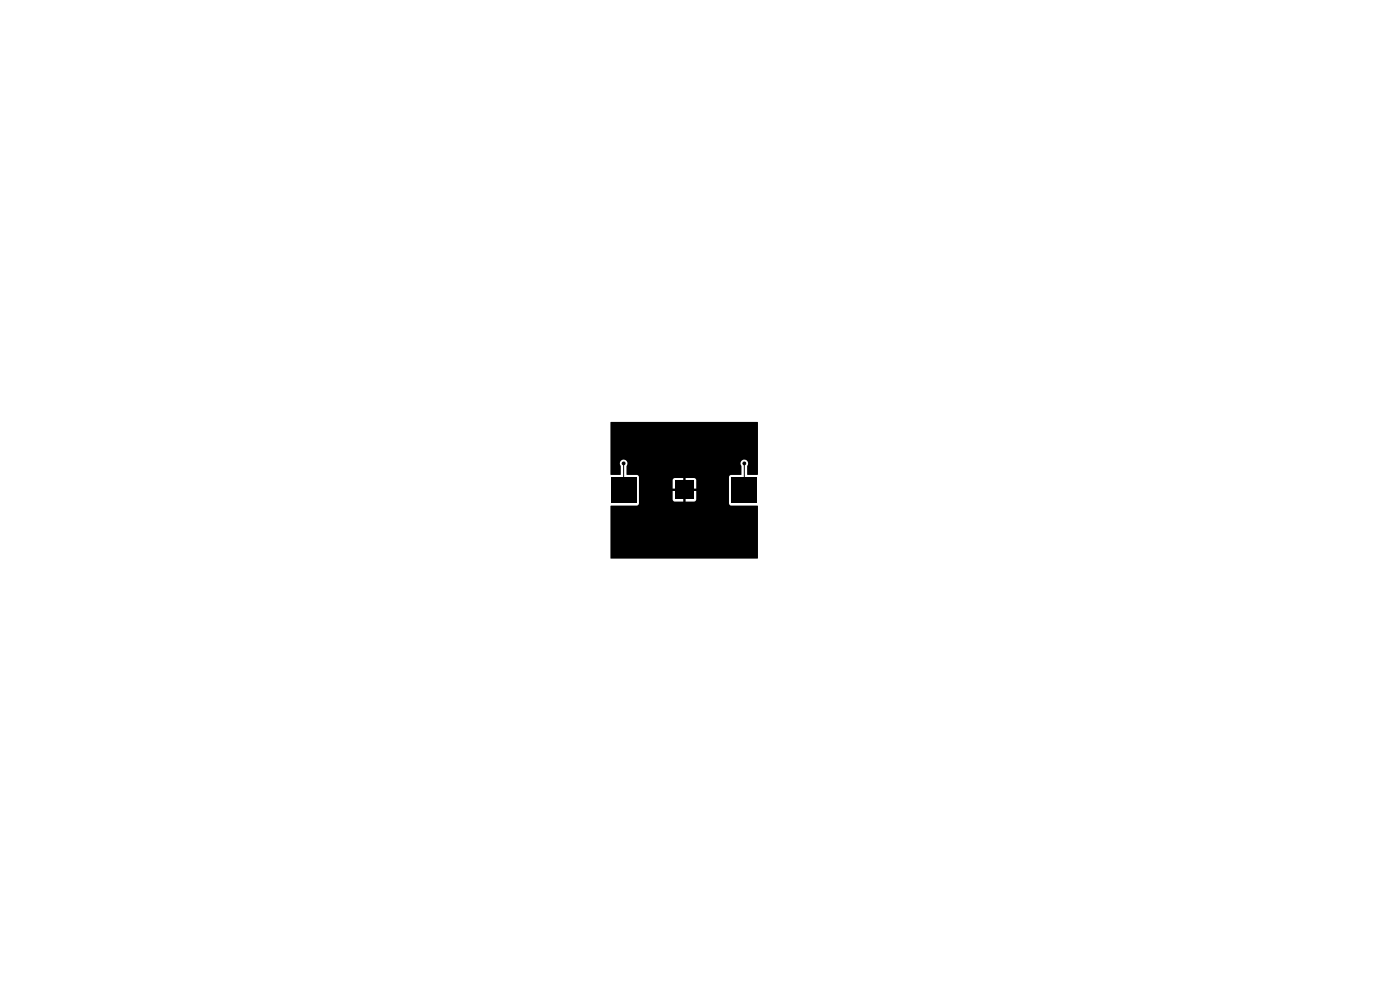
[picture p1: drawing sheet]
<svg xmlns="http://www.w3.org/2000/svg" width="297mm" height="210mm" viewBox="0 0 297 210" stroke-linecap="round" stroke-linejoin="round" font-family="sans-serif">
<path d="M129.5 89.6l31.2-.1 .1 11.2h-2.2l-.1-1.8a.82 .82 0 0 0 0-1.2 .82 .82 0 0 0-1.2 0 .82 .82 0 0 0 0 1.2l-.1 1.8-2.2 .1-.3 .3v5.8l.4 .4h5.7v11.1l-.1 .1h-31.1v-11.2l5.6-.1 .3-.3 .1-1h7.1l.1 .4 .4 .1h4l.5-.4v-1.9h-2.2v2.3h-.6v-2.3h-2.2v1.8h-7.1v-4h7.1v1.8h5v-1.9l-.4-.4h-1.8v2.3h-.6v-2.3h-1.8l-.4 .5h-7.1l-.1-.8-.2-.3-2.3-.1-.1-1.8a.82 .82 0 0 0 0-1.2 .82 .82 0 0 0-1.2 0 .82 .82 0 0 0 0 1.2l-.1 1.8h-2.1zM129.5 101.3h5.6v5.5h-5.6zM143.2 101.9h4v4h-4zM155.1 101.3h5.5v5.5h-5.5z" fill="#000"/>
<g fill="#000" stroke="#000" stroke-width=".21">
<circle cx="132.3" cy="98.3" r=".3"/>
<circle cx="138" cy="99" r=".3"/>
<circle cx="157.9" cy="98.3" r=".3"/>
<circle cx="138" cy="113" r=".3"/>
<circle cx="142" cy="100" r=".3"/>
</g>
<path d="M132.3 98.3v5.7M157.9 98.3v5.7" fill="none" stroke="#000" stroke-width=".21"/>
</svg>
